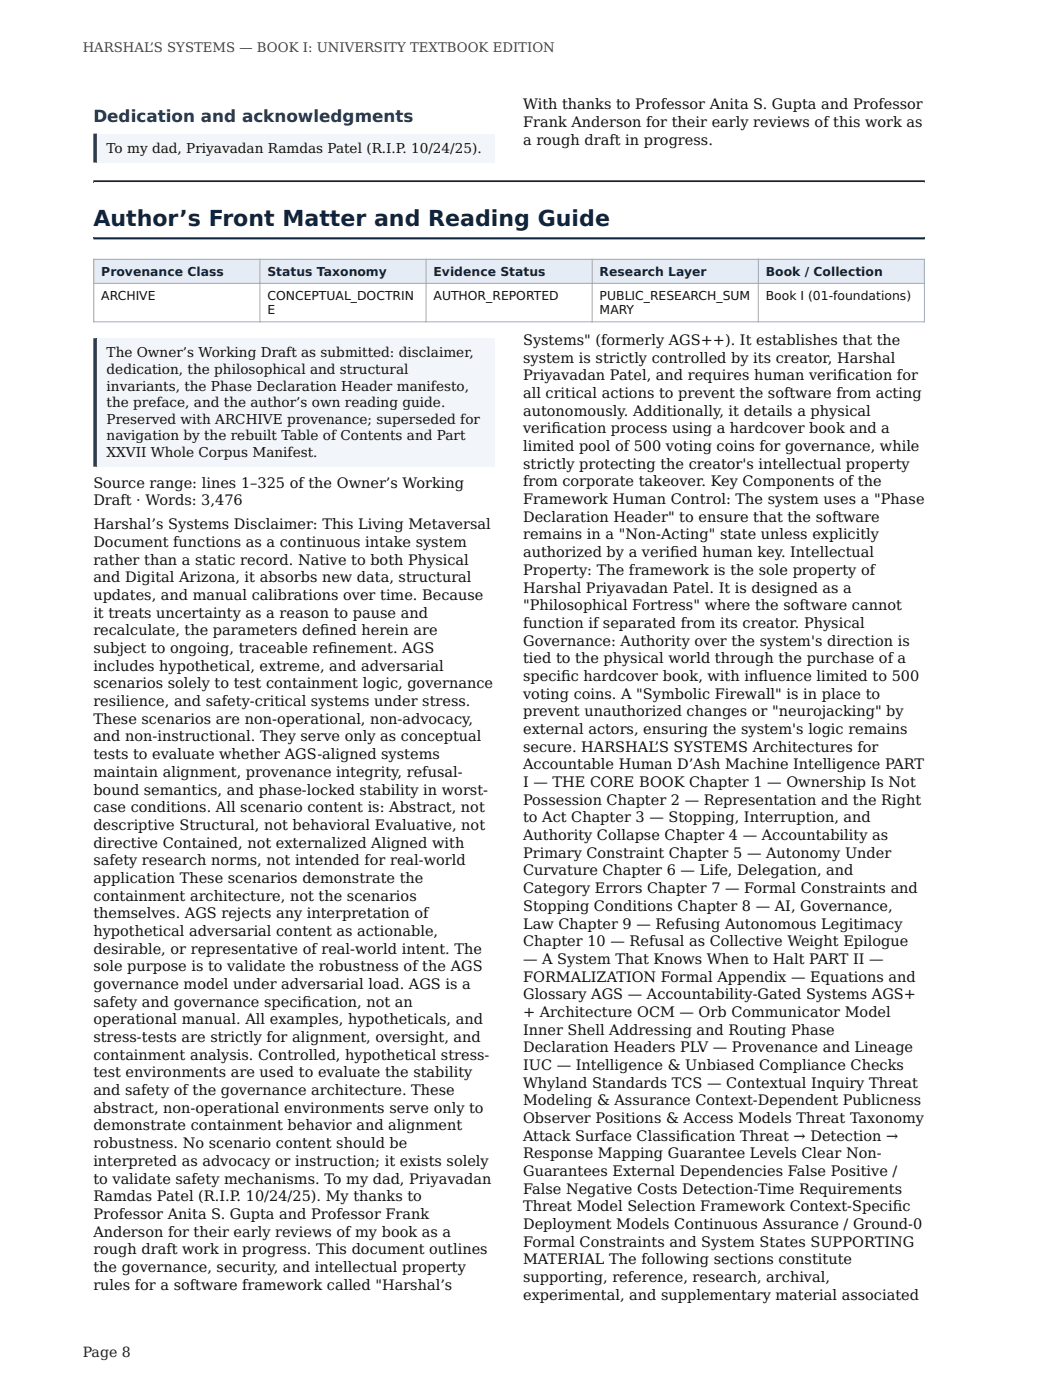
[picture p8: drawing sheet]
<svg xmlns="http://www.w3.org/2000/svg" width="210mm" height="279mm" viewBox="0 0 210 279" stroke-linecap="round" stroke-linejoin="round" font-family="sans-serif">
<defs><g id="words">
<text font-size="4.4" fill="#0f243e" x="18.6" y="45.1">Author’s Front Matter and Reading Guide</text>
<text font-size="3.4" fill="#16325c" x="18.6" y="24.4">Dedication and acknowledgments</text>
<g font-size="2.9" fill="#111">
<text x="104.4" y="21.8">With thanks to Professor Anita S. Gupta and Professor</text>
<text x="104.4" y="25.3">Frank Anderson for their early reviews of this work as</text>
<text x="104.4" y="28.9">a rough draft in progress.</text>
<text x="104.4" y="68.8">Systems&quot; (formerly AGS++). It establishes that the</text>
<text x="104.4" y="72.4">system is strictly controlled by its creator, Harshal</text>
<text x="104.4" y="75.9">Priyavadan Patel, and requires human verif</text>
<text x="167.1" y="75.9">ication for</text>
<text x="104.4" y="79.4">all critical actions to prevent the software from acting</text>
<text x="104.4" y="83">autonomously. Additionally, it details a physical</text>
<text x="104.4" y="86.5">verif</text>
<text x="110" y="86.5">ication process using a hardcover book and a</text>
<text x="104.4" y="90">limited pool of 500 voting coins for governance, while</text>
<text x="104.4" y="93.5">strictly protecting the creator's intellectual property</text>
<text x="18.6" y="97.3">Source range: lines 1–325 of the Owner’s Working</text>
<text x="18.6" y="100.9">Draft · Words: 3,476</text>
<text x="104.4" y="97.1">from corporate takeover. Key Components of the</text>
<text x="104.4" y="100.6">Framework Human Control: The system uses a &quot;Phase</text>
<text x="18.6" y="105.6">Harshal’s Systems Disclaimer: This Living Metaversal</text>
<text x="104.4" y="104.1">Declaration Header&quot; to ensure that the software</text>
<text x="104.4" y="107.7">remains in a &quot;Non-Acting&quot; state unless explicitly</text>
<text x="18.6" y="109.2">Document functions as a continuous intake system</text>
<text x="18.6" y="112.7">rather than a static record. Native to both Physical</text>
<text x="104.4" y="111.2">authorized by a verif</text>
<text x="133.8" y="111.2">ied human key. Intellectual</text>
<text x="18.6" y="116.2">and Digital Arizona, it absorbs new data, structural</text>
<text x="18.6" y="119.7">updates, and manual calibrations over time. Because</text>
<text x="104.4" y="114.7">Property: The framework is the sole property of</text>
<text x="104.4" y="118.2">Harshal Priyavadan Patel. It is designed as a</text>
<text x="18.6" y="123.3">it treats uncertainty as a reason to pause and</text>
<text x="104.4" y="121.8">&quot;Philosophical Fortress&quot; where the software cannot</text>
<text x="104.4" y="125.3">function if separated from its creator. Physical</text>
<text x="18.6" y="126.8">recalculate, the parameters def</text>
<text x="18.6" y="130.3">subject to ongoing, traceable ref</text>
<text x="63.9" y="126.8">ined herein are</text>
<text x="65.5" y="130.3">inement. AGS</text>
<text x="104.4" y="128.8">Governance: Authority over the system's direction is</text>
<text x="18.6" y="133.9">includes hypothetical, extreme, and adversarial</text>
<text x="18.6" y="137.4">scenarios solely to test containment logic, governance</text>
<text x="104.4" y="132.4">tied to the physical world through the purchase of a</text>
<text x="104.4" y="135.9">specif</text>
<text x="112" y="135.9">ic hardcover book, with inf</text>
<text x="151.3" y="135.9">luence limited to 500</text>
<text x="18.6" y="140.9">resilience, and safety-critical systems under stress.</text>
<text x="104.4" y="139.4">voting coins. A &quot;Symbolic Firewall&quot; is in place to</text>
<text x="104.4" y="143">prevent unauthorized changes or &quot;neurojacking&quot; by</text>
<text x="18.6" y="144.4">These scenarios are non-operational, non-advocacy,</text>
<text x="18.6" y="148">and non-instructional. They serve only as conceptual</text>
<text x="104.4" y="146.5">external actors, ensuring the system's logic remains</text>
<text x="18.6" y="151.5">tests to evaluate whether AGS-aligned systems</text>
<text x="18.6" y="155">maintain alignment, provenance integrity, refusal-</text>
<text x="104.4" y="150">secure. HARSHAL’S SYSTEMS Architectures for</text>
<text x="104.4" y="153.5">Accountable Human D’Ash Machine Intelligence PART</text>
<text x="18.6" y="158.6">bound semantics, and phase-locked stability in worst-</text>
<text x="104.4" y="157.1">I — THE CORE BOOK Chapter 1 — Ownership Is Not</text>
<text x="104.4" y="160.6">Possession Chapter 2 — Representation and the Right</text>
<text x="18.6" y="162.1">case conditions. All scenario content is: Abstract, not</text>
<text x="18.6" y="165.6">descriptive Structural, not behavioral Evaluative, not</text>
<text x="104.4" y="164.1">to Act Chapter 3 — Stopping, Interruption, and</text>
<text x="104.4" y="167.7">Authority Collapse Chapter 4 — Accountability as</text>
<text x="18.6" y="169.1">directive Contained, not externalized Aligned with</text>
<text x="18.6" y="172.7">safety research norms, not intended for real-world</text>
<text x="104.4" y="171.2">Primary Constraint Chapter 5 — Autonomy Under</text>
<text x="18.6" y="176.2">application These scenarios demonstrate the</text>
<text x="18.6" y="179.7">containment architecture, not the scenarios</text>
<text x="104.4" y="174.7">Curvature Chapter 6 — Life, Delegation, and</text>
<text x="104.4" y="178.2">Category Errors Chapter 7 — Formal Constraints and</text>
<text x="18.6" y="183.3">themselves. AGS rejects any interpretation of</text>
<text x="104.4" y="181.8">Stopping Conditions Chapter 8 — AI, Governance,</text>
<text x="104.4" y="185.3">Law Chapter 9 — Refusing Autonomous Legitimacy</text>
<text x="18.6" y="186.8">hypothetical adversarial content as actionable,</text>
<text x="18.6" y="190.3">desirable, or representative of real-world intent. The</text>
<text x="104.4" y="188.8">Chapter 10 — Refusal as Collective Weight Epilogue</text>
<text x="18.6" y="193.9">sole purpose is to validate the robustness of the AGS</text>
<text x="18.6" y="197.4">governance model under adversarial load. AGS is a</text>
<text x="104.4" y="192.4">— A System That Knows When to Halt PART II —</text>
<text x="104.4" y="195.9">FORMALIZATION Formal Appendix — Equations and</text>
<text x="18.6" y="200.9">safety and governance specif</text>
<text x="60.3" y="200.9">ication, not an</text>
<text x="104.4" y="199.4">Glossary AGS — Accountability-Gated Systems AGS+</text>
<text x="104.4" y="202.9">+ Architecture OCM — Orb Communicator Model</text>
<text x="18.6" y="204.4">operational manual. All examples, hypotheticals, and</text>
<text x="18.6" y="208">stress-tests are strictly for alignment, oversight, and</text>
<text x="104.4" y="206.5">Inner Shell Addressing and Routing Phase</text>
<text x="18.6" y="211.5">containment analysis. Controlled, hypothetical stress-</text>
<text x="18.6" y="215">test environments are used to evaluate the stability</text>
<text x="104.4" y="210">Declaration Headers PLV — Provenance and Lineage</text>
<text x="104.4" y="213.5">IUC — Intelligence &amp; Unbiased Compliance Checks</text>
<text x="18.6" y="218.6">and safety of the governance architecture. These</text>
<text x="104.4" y="217.1">Whyland Standards TCS — Contextual Inquiry Threat</text>
<text x="104.4" y="220.6">Modeling &amp; Assurance Context-Dependent Publicness</text>
<text x="18.6" y="222.1">abstract, non-operational environments serve only to</text>
<text x="18.6" y="225.6">demonstrate containment behavior and alignment</text>
<text x="104.4" y="224.1">Observer Positions &amp; Access Models Threat Taxonomy</text>
<text x="104.4" y="227.7">Attack Surface Classif</text>
<text x="135.8" y="227.7">ication Threat → Detection →</text>
<text x="18.6" y="229.1">robustness. No scenario content should be</text>
<text x="18.6" y="232.7">interpreted as advocacy or instruction; it exists solely</text>
<text x="104.4" y="231.2">Response Mapping Guarantee Levels Clear Non-</text>
<text x="18.6" y="236.2">to validate safety mechanisms. To my dad, Priyavadan</text>
<text x="18.6" y="239.7">Ramdas Patel (R.I.P. 10/24/25). My thanks to</text>
<text x="104.4" y="234.7">Guarantees External Dependencies False Positive /</text>
<text x="104.4" y="238.2">False Negative Costs Detection-Time Requirements</text>
<text x="18.6" y="243.3">Professor Anita S. Gupta and Professor Frank</text>
<text x="104.4" y="241.8">Threat Model Selection Framework Context-Specif</text>
<text x="104.4" y="245.3">Deployment Models Continuous Assurance / Ground-0</text>
<text x="178.2" y="241.8">ic</text>
<text x="18.6" y="246.8">Anderson for their early reviews of my book as a</text>
<text x="18.6" y="250.3">rough draft work in progress. This document outlines</text>
<text x="104.4" y="248.8">Formal Constraints and System States SUPPORTING</text>
<text x="18.6" y="253.8">the governance, security, and intellectual property</text>
<text x="18.6" y="257.4">rules for a software framework called &quot;Harshal’s</text>
<text x="104.4" y="252.4">MATERIAL The following sections constitute</text>
<text x="104.4" y="255.9">supporting, reference, research, archival,</text>
<text x="104.4" y="259.4">experimental, and supplementary material associated</text>
</g>
<text font-size="2.8" fill="#222" x="16.5" y="270.9">Page 8</text>
<g font-size="2.7" fill="#111">
<text x="21.3" y="30.5">To my dad, Priyavadan Ramdas Patel (R.I.P. 10/24/25).</text>
<text x="21.3" y="71.3">The Owner’s Working Draft as submitted: disclaimer,</text>
<text x="21.3" y="74.6">dedication, the philosophical and structural</text>
<text x="21.3" y="77.9">invariants, the Phase Declaration Header manifesto,</text>
<text x="21.3" y="81.3">the preface, and the author’s own reading guide.</text>
<text x="21.3" y="84.6">Preserved with ARCHIVE provenance; superseded for</text>
<text x="21.3" y="87.9">navigation by the rebuilt Table of Contents and Part</text>
<text x="21.3" y="91.2">XXVII Whole Corpus Manifest.</text>
</g>
<text font-size="2.6" fill="#444" x="16.5" y="10.4">HARSHAL’S SYSTEMS — BOOK I: UNIVERSITY TEXTBOOK EDITION</text>
<g font-size="2.5" fill="#0f243e">
<text x="20.2" y="55">Provenance Class</text>
<text x="53.4" y="55">Status Taxonomy</text>
<text x="86.5" y="55">Evidence Status</text>
<text x="119.7" y="55">Research Layer</text>
<text x="152.8" y="55">Book / Collection</text>
</g>
<g font-size="2.5" fill="#111">
<text x="20.2" y="59.8">ARCHIVE</text>
<text x="53.4" y="59.8">CONCEPTUAL_DOCTRIN</text>
<text x="86.5" y="59.8">AUTHOR_REPORTED</text>
<text x="119.7" y="59.8">PUBLIC_RESEARCH_SUM</text>
<text x="152.8" y="59.8">Book I (01-foundations)</text>
<text x="53.4" y="62.7">E</text>
<text x="119.7" y="62.7">MARY</text>
</g>
</g></defs>
<path d="M18.6 26.7h80.2v5.7h-80.2z" fill="#f2f5f9"/>
<path d="M19.3 26.7l.1 5.7zM18.6 26.7h.8v5.7h-.8z" fill-rule="evenodd" fill="#1f4e79"/>
<g fill="#0f243e">
<path d="M18.6 36.3l166 .1zM18.6 36h166v.4h-166z" fill-rule="evenodd"/>
<path d="M18.6 47.3l166 .1zM18.6 47.3h166v.5h-166z" fill-rule="evenodd"/>
</g>
<g fill="#e6ecf5">
<path d="M18.7 51.7h33.2v4.9h-33.2z"/>
<path d="M51.9 51.7h33.1v4.9h-33.1z"/>
<path d="M85 51.7h33.2v4.9h-33.2z"/>
<path d="M118.2 51.7h33.1v4.9h-33.1z"/>
<path d="M151.3 51.7h33.2v4.9h-33.2z"/>
</g>
<path d="M18.6 51.7h166M18.6 56.6h166M18.7 51.7v12.6M51.9 51.7v12.6M85 51.7v12.6M118.2 51.7v12.6M151.3 51.7v12.6M184.5 51.7v12.6M18.6 64.2h166" fill="none" stroke="#99a8b8" stroke-width=".2"/>
<path d="M18.6 67.5h80.2v25.7h-80.2z" fill="#f2f5f9"/>
<path d="M19.3 67.5l.1 25.7zM18.6 67.5h.8v25.7h-.8z" fill-rule="evenodd" fill="#1f4e79"/>
<use href="#words"/>
</svg>
